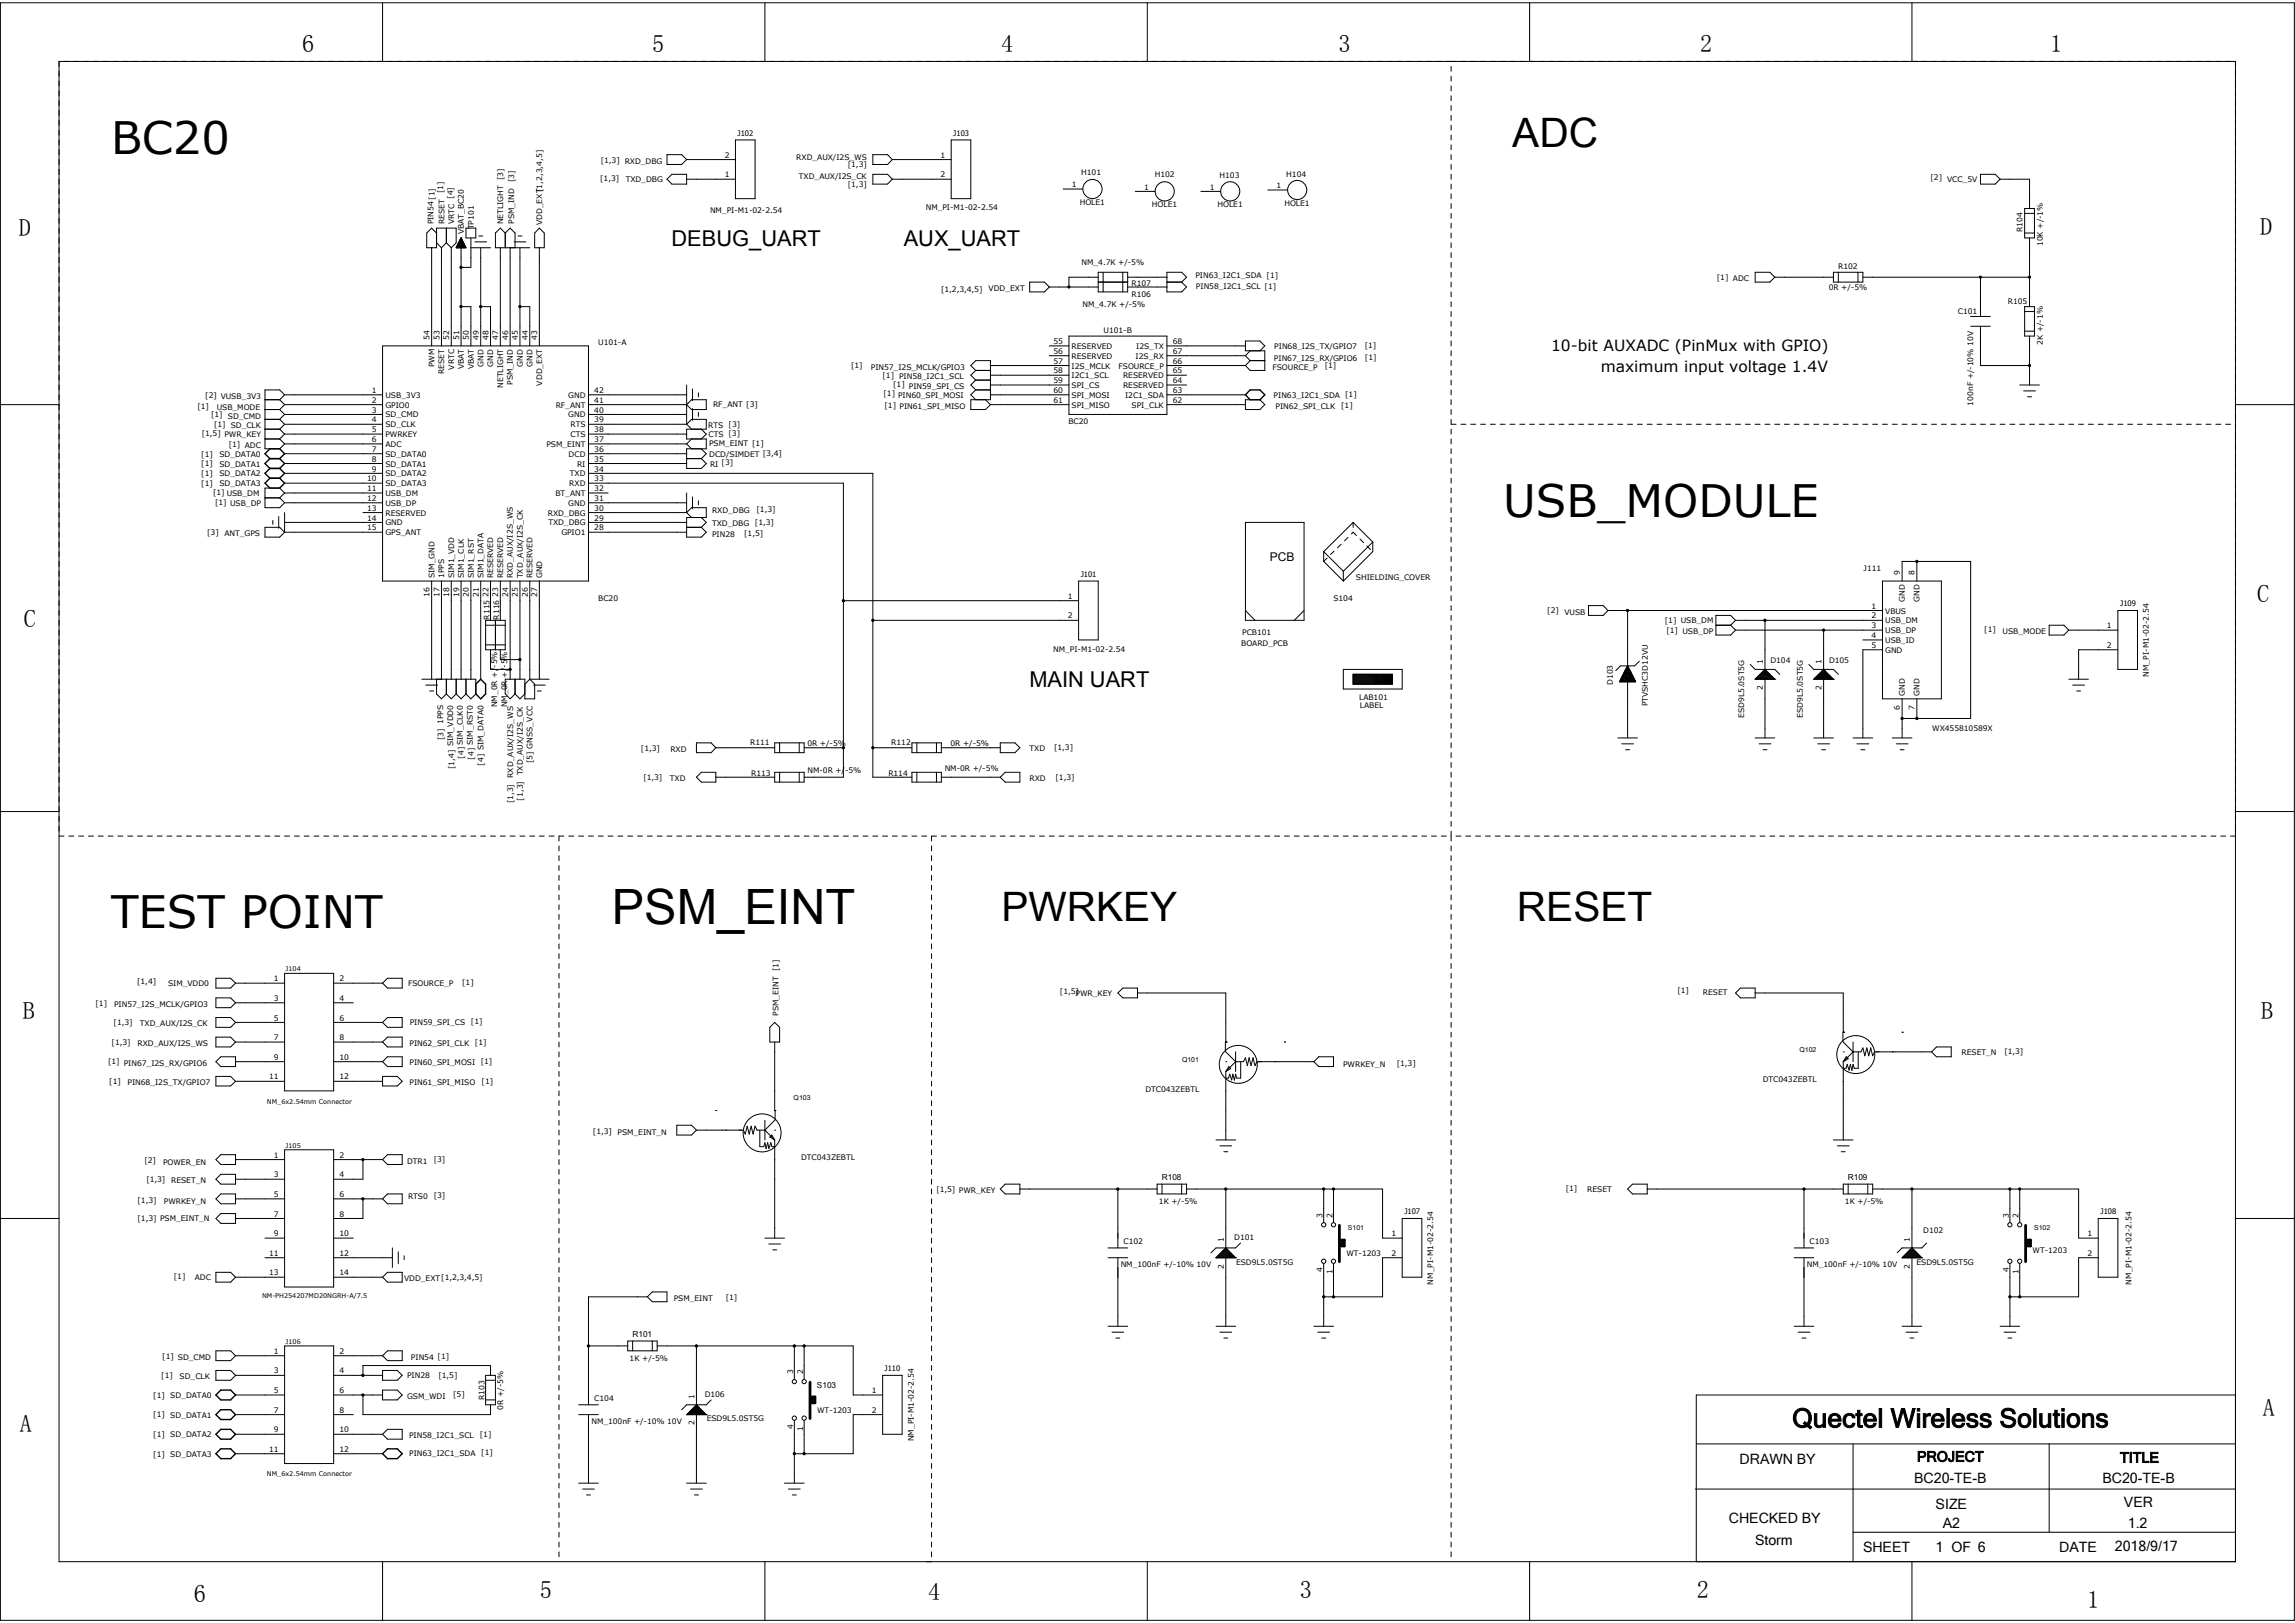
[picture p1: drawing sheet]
<svg xmlns="http://www.w3.org/2000/svg" width="297mm" height="210mm" viewBox="0 0 297 210" stroke-linecap="round" stroke-linejoin="round" font-family="sans-serif">
<defs><g id="words">
<text font-size="6.3" x="79.2" y="119.6">PSM_EINT</text>
<g font-size="5.8">
<text x="14.4" y="19.9">BC20</text>
<text x="194.5" y="66.8">USB_MODULE</text>
<text x="14.4" y="120.1">TEST POINT</text>
</g>
<g font-size="5.3">
<text x="195.7" y="19">ADC</text>
<text x="129.6" y="119.2">PWRKEY</text>
<text x="196.3" y="119.1">RESET</text>
</g>
<text font-size="3.4" x="231.9" y="184.7">Quectel Wireless Solutions</text>
<g font-size="3.2">
<text x="39.1" y="6.7">6</text>
<text x="84.4" y="6.7">5</text>
<text x="129.6" y="6.7">4</text>
<text x="173.2" y="6.7">3</text>
<text x="220" y="6.7">2</text>
<text x="265.3" y="6.7">1</text>
<text x="2.4" y="30.5">D</text>
<text x="292.5" y="30.4">D</text>
<text x="292.1" y="77.9">C</text>
<text x="3.1" y="81.2">C</text>
<text x="2.9" y="131.9">B</text>
<text x="292.6" y="131.9">B</text>
<text x="2.6" y="185.3">A</text>
<text x="292.9" y="183.2">A</text>
<text x="25.1" y="207.3">6</text>
<text x="69.9" y="206.8">5</text>
<text x="120.1" y="207.1">4</text>
<text x="168.2" y="206.8">3</text>
<text x="219.6" y="206.8">2</text>
<text x="270.1" y="208.1">1</text>
</g>
<g font-size="2.8">
<text x="86.9" y="31.8">DEBUG_UART</text>
<text x="117" y="31.8">AUX_UART</text>
<text x="133.2" y="88.9">MAIN UART</text>
</g>
<g font-size="2">
<text x="200.7" y="45.4">10-bit AUXADC (PinMux with GPIO)</text>
<text x="207.1" y="48.1">maximum input voltage 1.4V</text>
</g>
<g font-size="1.8">
<text x="225.1" y="189.4">DRAWN BY</text>
<text x="247.7" y="191.9">BC20-TE-B</text>
<text x="248.1" y="189.1">PROJECT</text>
<text x="272.1" y="191.9">BC20-TE-B</text>
<text x="274.4" y="189.2">TITLE</text>
<text x="223.7" y="197.1">CHECKED BY</text>
<text x="250.5" y="195.2">SIZE</text>
<text x="251.4" y="197.7">A2</text>
<text x="274.9" y="195">VER</text>
<text x="275.4" y="197.7">1.2</text>
<text x="227.1" y="199.9">Storm</text>
<text x="241.1" y="200.8">SHEET</text>
<text x="250.5" y="200.8">1 OF 6</text>
<text x="266.5" y="200.8">DATE</text>
<text x="273.7" y="200.7">2018/9/17</text>
</g>
<text font-size="1.6" x="164.3" y="72.6">PCB</text>
<g font-size="1.1">
<text x="150.3" y="152.7">R108</text>
<text x="239.1" y="152.7">R109</text>
<text x="81.9" y="173">R101</text>
<text x="105.7" y="179.6">S103</text>
</g>
<g font-size="1">
<text x="95.4" y="17.6">J102</text>
<text x="123.4" y="17.6">J103</text>
<text x="66.5" y="23.6" transform="rotate(-90 66.5 23.6)">[3]</text>
<text x="77.7" y="23.4">[1,3]</text>
<text x="77.7" y="21">[1,3] RXD_DBG</text>
<text x="81" y="23.6">TXD_DBG</text>
<text x="93.8" y="23">1</text>
<text x="93.8" y="20.4">2</text>
<text x="103" y="20.7">RXD_AUX/I2S_WS</text>
<text x="103.4" y="23.2">TXD_AUX/I2S_CK</text>
<text x="109.7" y="21.7">[1,3]</text>
<text x="121.7" y="20.4">1</text>
<text x="121.7" y="23">2</text>
<text x="139.9" y="22.7">H101</text>
<text x="149.5" y="23">H102</text>
<text x="157.8" y="23.1">H103</text>
<text x="166.5" y="22.9">H104</text>
<text x="249.8" y="23.3">[2]</text>
<text x="252" y="23.6">VCC_5V</text>
<text x="56.1" y="29" transform="rotate(-90 56.1 29)">PIN54 [1]</text>
<text x="57.4" y="25" transform="rotate(-90 57.4 25)">[1]</text>
<text x="57.5" y="29" transform="rotate(-90 57.5 29)">RESET</text>
<text x="58.8" y="29" transform="rotate(-90 58.8 29)">VRTC [4]</text>
<text x="61.3" y="29.7" transform="rotate(-90 61.3 29.7)">TP101</text>
<text x="65.1" y="29" transform="rotate(-90 65.1 29)">NETLIGHT [3]</text>
<text x="66.5" y="29" transform="rotate(-90 66.5 29)">PSM_IND</text>
<text x="70.2" y="29.2" transform="rotate(-90 70.2 29.2)">VDD_EXT[1,2,3,4,5]</text>
<text x="91.9" y="27.5">NM_PI-M1-02-2.54</text>
<text x="109.7" y="24.2">[1,3]</text>
<text x="119.8" y="27.2">NM_PI-M1-02-2.54</text>
<text x="138.7" y="24.2">1</text>
<text x="139.7" y="26.5">HOLE1</text>
<text x="148.1" y="24.5">1</text>
<text x="149.1" y="26.8">HOLE1</text>
<text x="156.6" y="24.5">1</text>
<text x="157.6" y="26.8">HOLE1</text>
<text x="165.2" y="24.4">1</text>
<text x="166.2" y="26.6">HOLE1</text>
<text x="60" y="30.3" transform="rotate(-90 60 30.3)">VBAT_BC20</text>
<text x="140" y="34.3">NM_4.7K +/-5%</text>
<text x="154.7" y="36">PIN63_I2C1_SDA [1]</text>
<text x="237.9" y="34.7">R102</text>
<text x="261.7" y="30.1" transform="rotate(-90 261.7 30.1)">R104</text>
<text x="264.4" y="31.9" transform="rotate(-90 264.4 31.9)">10K +/-1%</text>
<text x="121.8" y="37.8">[1,2,3,4,5]</text>
<text x="127.9" y="37.6">VDD_EXT</text>
<text x="140.1" y="39.7">NM_4.7K +/-5%</text>
<text x="146.4" y="38.4">R106</text>
<text x="146.4" y="37">R107</text>
<text x="154.8" y="37.4">PIN58_I2C1_SCL [1]</text>
<text x="222.2" y="36.2">[1] ADC</text>
<text x="236.7" y="37.5">0R +/-5%</text>
<text x="253.4" y="40.6">C101</text>
<text x="259.8" y="39.3">R105</text>
<text x="55.6" y="44" transform="rotate(-90 55.6 44)">54</text>
<text x="56.2" y="47.6" transform="rotate(-90 56.2 47.6)">PWM</text>
<text x="56.9" y="44" transform="rotate(-90 56.9 44)">53</text>
<text x="58.1" y="44" transform="rotate(-90 58.1 44)">52</text>
<text x="58.8" y="47.8" transform="rotate(-90 58.8 47.8)">VRTC</text>
<text x="59.4" y="44" transform="rotate(-90 59.4 44)">51</text>
<text x="60" y="47.8" transform="rotate(-90 60 47.8)">VBAT</text>
<text x="60.7" y="44" transform="rotate(-90 60.7 44)">50</text>
<text x="61.3" y="47.8" transform="rotate(-90 61.3 47.8)">VBAT</text>
<text x="61.9" y="44" transform="rotate(-90 61.9 44)">49</text>
<text x="62.6" y="47.4" transform="rotate(-90 62.6 47.4)">GND</text>
<text x="63.2" y="44" transform="rotate(-90 63.2 44)">48</text>
<text x="63.8" y="47.4" transform="rotate(-90 63.8 47.4)">GND</text>
<text x="64.5" y="44" transform="rotate(-90 64.5 44)">47</text>
<text x="65.8" y="44" transform="rotate(-90 65.8 44)">46</text>
<text x="67" y="44" transform="rotate(-90 67 44)">45</text>
<text x="67.7" y="47.4" transform="rotate(-90 67.7 47.4)">GND</text>
<text x="68.3" y="44" transform="rotate(-90 68.3 44)">44</text>
<text x="68.9" y="47.4" transform="rotate(-90 68.9 47.4)">GND</text>
<text x="69.5" y="44" transform="rotate(-90 69.5 44)">43</text>
<text x="77.4" y="44.7">U101-A</text>
<text x="110.1" y="47.7">[1]</text>
<text x="112.7" y="47.8">PIN57_I2S_MCLK/GPIO3</text>
<text x="136.3" y="44.5">55</text>
<text x="136.3" y="45.8">56</text>
<text x="136.3" y="47.1">57</text>
<text x="138.7" y="45.1">RESERVED</text>
<text x="138.7" y="46.4">RESERVED</text>
<text x="138.7" y="47.7">I2S_MCLK</text>
<text x="142.8" y="43.1">U101-B</text>
<text x="144.8" y="47.7">FSOURCE_P</text>
<text x="147" y="46.4">I2S_RX</text>
<text x="147" y="45.1">I2S_TX</text>
<text x="151.8" y="47.1">66</text>
<text x="151.8" y="45.8">67</text>
<text x="151.8" y="44.5">68</text>
<text x="164.7" y="47.8">FSOURCE_P</text>
<text x="164.9" y="46.7">PIN67_I2S_RX/GPIO6</text>
<text x="164.9" y="45.2">PIN68_I2S_TX/GPIO7</text>
<text x="171.4" y="47.7">[1]</text>
<text x="176.6" y="45">[1]</text>
<text x="176.6" y="46.5">[1]</text>
<text x="264.4" y="44.6" transform="rotate(-90 264.4 44.6)">2K +/-1%</text>
<text x="25.5" y="52.9">[1]</text>
<text x="26.6" y="51.5">[2] VUSB_3V3</text>
<text x="28.1" y="53">USB_MODE</text>
<text x="48.1" y="50.9">1</text>
<text x="48.1" y="52.1">2</text>
<text x="48.1" y="53.4">3</text>
<text x="49.9" y="51.5">USB_3V3</text>
<text x="49.9" y="52.7">GPIO0</text>
<text x="57.5" y="48.4" transform="rotate(-90 57.5 48.4)">RESET</text>
<text x="65.1" y="50.2" transform="rotate(-90 65.1 50.2)">NETLIGHT</text>
<text x="66.4" y="49.8" transform="rotate(-90 66.4 49.8)">PSM_IND</text>
<text x="70.2" y="49.9" transform="rotate(-90 70.2 49.9)">VDD_EXT</text>
<text x="71.9" y="52.7">RF_ANT</text>
<text x="73.5" y="51.5">GND</text>
<text x="76.9" y="53.4">40</text>
<text x="76.9" y="52.1">41</text>
<text x="76.9" y="50.9">42</text>
<text x="92.3" y="52.6">RF_ANT [3]</text>
<text x="114.2" y="48.9">[1] PIN58_I2C1_SCL</text>
<text x="114.3" y="51.2">[1]</text>
<text x="114.5" y="52.7">[1] PIN61_SPI_MISO</text>
<text x="115.6" y="50.1">[1]</text>
<text x="116.2" y="51.5">PIN60_SPI_MOSI</text>
<text x="117.6" y="50.3">PIN59_SPI_CS</text>
<text x="136.3" y="48.3">58</text>
<text x="136.3" y="49.6">59</text>
<text x="136.3" y="50.9">60</text>
<text x="136.3" y="52.1">61</text>
<text x="138.7" y="48.9">I2C1_SCL</text>
<text x="138.7" y="50.2">SPI_CS</text>
<text x="138.7" y="51.5">SPI_MOSI</text>
<text x="138.7" y="52.7">SPI_MISO</text>
<text x="145.3" y="50.2">RESERVED</text>
<text x="145.3" y="48.9">RESERVED</text>
<text x="145.6" y="51.5">I2C1_SDA</text>
<text x="146.4" y="52.7">SPI_CLK</text>
<text x="151.8" y="52.1">62</text>
<text x="151.8" y="50.9">63</text>
<text x="151.8" y="49.6">64</text>
<text x="151.8" y="48.3">65</text>
<text x="164.8" y="51.5">PIN63_I2C1_SDA [1]</text>
<text x="165.1" y="52.9">PIN62_SPI_CLK</text>
<text x="173.6" y="52.7">[1]</text>
<text x="255.4" y="52.5" transform="rotate(-90 255.4 52.5)">100nF +/-10% 10V</text>
<text x="26" y="59.1">[1]</text>
<text x="26.1" y="56.4">[1,5] PWR_KEY</text>
<text x="27.3" y="54">[1] SD_CMD</text>
<text x="27.7" y="55.3">[1] SD_CLK</text>
<text x="28.4" y="59.1">SD_DATA0</text>
<text x="29.6" y="57.8">[1] ADC</text>
<text x="48.1" y="54.7">4</text>
<text x="48.1" y="55.9">5</text>
<text x="48.1" y="57.2">6</text>
<text x="48.1" y="58.5">7</text>
<text x="48.1" y="59.7">8</text>
<text x="49.9" y="54">SD_CMD</text>
<text x="49.9" y="55.3">SD_CLK</text>
<text x="49.9" y="56.6">PWRKEY</text>
<text x="49.9" y="57.8">ADC</text>
<text x="49.9" y="59.1">SD_DATA0</text>
<text x="70.7" y="57.8">PSM_EINT</text>
<text x="73.5" y="54">GND</text>
<text x="73.6" y="59.1">DCD</text>
<text x="73.8" y="56.6">CTS</text>
<text x="73.8" y="55.3">RTS</text>
<text x="76.9" y="59.7">35</text>
<text x="76.9" y="58.5">36</text>
<text x="76.9" y="57.2">37</text>
<text x="76.9" y="55.9">38</text>
<text x="76.9" y="54.7">39</text>
<text x="91.6" y="55.4">RTS</text>
<text x="91.7" y="56.6">CTS [3]</text>
<text x="91.8" y="57.7">PSM_EINT [1]</text>
<text x="91.8" y="59.1">DCD/SIMDET [3,4]</text>
<text x="94.3" y="55.3">[3]</text>
<text x="138.3" y="54.9">BC20</text>
<text x="26" y="60.4">[1]</text>
<text x="26" y="61.6">[1]</text>
<text x="26" y="62.9">[1]</text>
<text x="27.6" y="64">[1] USB_DM</text>
<text x="27.8" y="65.3">[1] USB_DP</text>
<text x="28.4" y="60.4">SD_DATA1</text>
<text x="28.4" y="61.6">SD_DATA2</text>
<text x="28.4" y="62.9">SD_DATA3</text>
<text x="47.5" y="62.3">10</text>
<text x="47.5" y="63.6">11</text>
<text x="47.5" y="64.8">12</text>
<text x="48.1" y="61">9</text>
<text x="49.9" y="60.4">SD_DATA1</text>
<text x="49.9" y="61.6">SD_DATA2</text>
<text x="49.9" y="62.9">SD_DATA3</text>
<text x="49.9" y="64.2">USB_DM</text>
<text x="49.9" y="65.4">USB_DP</text>
<text x="71.9" y="64.2">BT_ANT</text>
<text x="73.5" y="65.4">GND</text>
<text x="73.7" y="62.9">RXD</text>
<text x="73.7" y="61.6">TXD</text>
<text x="74.7" y="60.4">RI</text>
<text x="76.9" y="64.8">31</text>
<text x="76.9" y="63.6">32</text>
<text x="76.9" y="62.3">33</text>
<text x="76.9" y="61">34</text>
<text x="91.9" y="60.4">RI [3]</text>
<text x="26.8" y="69.2">[3]</text>
<text x="29" y="69.4">ANT_GPS</text>
<text x="47.5" y="66.1">13</text>
<text x="47.5" y="67.4">14</text>
<text x="47.5" y="68.6">15</text>
<text x="49.9" y="66.7">RESERVED</text>
<text x="49.9" y="68">GND</text>
<text x="49.9" y="69.3">GPS_ANT</text>
<text x="70.9" y="66.7">RXD_DBG</text>
<text x="71" y="68">TXD_DBG</text>
<text x="72.6" y="69.3">GPIO1</text>
<text x="76.9" y="68.6">28</text>
<text x="76.9" y="67.4">29</text>
<text x="76.9" y="66.1">30</text>
<text x="92.1" y="68.1">TXD_DBG</text>
<text x="92.1" y="66.3">RXD_DBG</text>
<text x="92.1" y="69.5">PIN28</text>
<text x="96.3" y="69.4">[1,5]</text>
<text x="97.7" y="68">[1,3]</text>
<text x="97.9" y="66.2">[1,3]</text>
<text x="55.6" y="77.2" transform="rotate(-90 55.6 77.2)">16</text>
<text x="56.2" y="74.8" transform="rotate(-90 56.2 74.8)">SIM_GND</text>
<text x="56.9" y="77.2" transform="rotate(-90 56.9 77.2)">17</text>
<text x="57.5" y="74.8" transform="rotate(-90 57.5 74.8)">1PPS</text>
<text x="58.1" y="77.2" transform="rotate(-90 58.1 77.2)">18</text>
<text x="58.8" y="74.8" transform="rotate(-90 58.8 74.8)">SIM1_VDD</text>
<text x="59.4" y="77.2" transform="rotate(-90 59.4 77.2)">19</text>
<text x="60" y="74.8" transform="rotate(-90 60 74.8)">SIM1_CLK</text>
<text x="60.7" y="77.2" transform="rotate(-90 60.7 77.2)">20</text>
<text x="61.3" y="74.8" transform="rotate(-90 61.3 74.8)">SIM1_RST</text>
<text x="61.9" y="77.2" transform="rotate(-90 61.9 77.2)">21</text>
<text x="62.6" y="74.8" transform="rotate(-90 62.6 74.8)">SIM1_DATA</text>
<text x="63.2" y="77.2" transform="rotate(-90 63.2 77.2)">22</text>
<text x="63.8" y="74.8" transform="rotate(-90 63.8 74.8)">RESERVED</text>
<text x="64.5" y="77.2" transform="rotate(-90 64.5 77.2)">23</text>
<text x="65.1" y="74.8" transform="rotate(-90 65.1 74.8)">RESERVED</text>
<text x="65.8" y="77.2" transform="rotate(-90 65.8 77.2)">24</text>
<text x="66.4" y="74.8" transform="rotate(-90 66.4 74.8)">RXD_AUX/I2S_WS</text>
<text x="67" y="77.2" transform="rotate(-90 67 77.2)">25</text>
<text x="67.7" y="74.8" transform="rotate(-90 67.7 74.8)">TXD_AUX/I2S_CK</text>
<text x="68.3" y="77.2" transform="rotate(-90 68.3 77.2)">26</text>
<text x="68.9" y="74.8" transform="rotate(-90 68.9 74.8)">RESERVED</text>
<text x="69.5" y="77.2" transform="rotate(-90 69.5 77.2)">27</text>
<text x="70.2" y="74.8" transform="rotate(-90 70.2 74.8)">GND</text>
<text x="77.4" y="77.7">BC20</text>
<text x="138.2" y="77.5">1</text>
<text x="139.9" y="74.7">J101</text>
<text x="172.6" y="77.7">S104</text>
<text x="175.5" y="75.1">SHIELDING_COVER</text>
<text x="241.2" y="73.9">J111</text>
<text x="245.9" y="74.4" transform="rotate(-90 245.9 74.4)">9</text>
<text x="246.5" y="77.8" transform="rotate(-90 246.5 77.8)">GND</text>
<text x="247.8" y="74.4" transform="rotate(-90 247.8 74.4)">8</text>
<text x="248.4" y="77.8" transform="rotate(-90 248.4 77.8)">GND</text>
<text x="63.3" y="80.2" transform="rotate(-90 63.3 80.2)">R115</text>
<text x="64.6" y="80.2" transform="rotate(-90 64.6 80.2)">R116</text>
<text x="138.2" y="80">2</text>
<text x="160.6" y="83.6">BOARD_PCB</text>
<text x="160.8" y="82.2">PCB101</text>
<text x="200.2" y="79.4">[2]</text>
<text x="202.5" y="79.5">VUSB</text>
<text x="215.5" y="80.6">[1] USB_DM</text>
<text x="215.7" y="82">[1] USB_DP</text>
<text x="242.2" y="82.6">4</text>
<text x="242.2" y="81.3">3</text>
<text x="242.2" y="80">2</text>
<text x="242.2" y="78.8">1</text>
<text x="242.2" y="83.8">5</text>
<text x="244" y="83.2">USB_ID</text>
<text x="244" y="81.9">USB_DP</text>
<text x="244" y="80.7">USB_DM</text>
<text x="244" y="79.4">VBUS</text>
<text x="256.8" y="81.8">[1]</text>
<text x="259.2" y="82.1">USB_MODE</text>
<text x="272.7" y="81.3">1</text>
<text x="272.7" y="83.8">2</text>
<text x="274.4" y="78.5">J109</text>
<text x="136.3" y="84.3">NM_PI-M1-02-2.54</text>
<text x="208.7" y="88.6" transform="rotate(-90 208.7 88.6)">D103</text>
<text x="228.1" y="89.3" transform="rotate(-90 228.1 89.3)">2</text>
<text x="228.1" y="85.9" transform="rotate(-90 228.1 85.9)">1</text>
<text x="229.1" y="85.7">D104</text>
<text x="235.7" y="89.3" transform="rotate(-90 235.7 89.3)">2</text>
<text x="235.7" y="85.9" transform="rotate(-90 235.7 85.9)">1</text>
<text x="236.7" y="85.7">D105</text>
<text x="244" y="84.5">GND</text>
<text x="278.1" y="87.6" transform="rotate(-90 278.1 87.6)">NM_PI-M1-02-2.54</text>
<text x="57.4" y="95.8" transform="rotate(-90 57.4 95.8)">[3] 1PPS</text>
<text x="64.3" y="91.5" transform="rotate(-90 64.3 91.5)">NM_0R +/-5%</text>
<text x="65.6" y="91.5" transform="rotate(-90 65.6 91.5)">NM_0R +/-5%</text>
<text x="175.9" y="90.6">LAB101</text>
<text x="176" y="91.6">LABEL</text>
<text x="213.3" y="91.4" transform="rotate(-90 213.3 91.4)">PTVSHC3D12VU</text>
<text x="225.7" y="92.9" transform="rotate(-90 225.7 92.9)">ESD9L5.0ST5G</text>
<text x="233.3" y="92.9" transform="rotate(-90 233.3 92.9)">ESD9L5.0ST5G</text>
<text x="245.9" y="91.8" transform="rotate(-90 245.9 91.8)">6</text>
<text x="246.5" y="90.1" transform="rotate(-90 246.5 90.1)">GND</text>
<text x="247.8" y="91.8" transform="rotate(-90 247.8 91.8)">7</text>
<text x="248.4" y="90.1" transform="rotate(-90 248.4 90.1)">GND</text>
<text x="250.1" y="94.6">WX455810589X</text>
<text x="58.8" y="99.5" transform="rotate(-90 58.8 99.5)">[1,4] SIM_VDD0</text>
<text x="60" y="98.2" transform="rotate(-90 60 98.2)">[4] SIM_CLK0</text>
<text x="61.3" y="98.3" transform="rotate(-90 61.3 98.3)">[4] SIM_RST0</text>
<text x="62.6" y="99.1" transform="rotate(-90 62.6 99.1)">[4] SIM_DATA0</text>
<text x="66.4" y="100.6" transform="rotate(-90 66.4 100.6)">RXD_AUX/I2S_WS</text>
<text x="67.7" y="100.3" transform="rotate(-90 67.7 100.3)">TXD_AUX/I2S_CK</text>
<text x="68.9" y="98.8" transform="rotate(-90 68.9 98.8)">[5] GNSS_VCC</text>
<text x="83" y="97.1">[1,3]</text>
<text x="83.3" y="100.9">[1,3]</text>
<text x="86.7" y="101.1">TXD</text>
<text x="86.8" y="97.3">RXD</text>
<text x="97.1" y="96.4">R111</text>
<text x="97.2" y="100.4">R113</text>
<text x="104.5" y="96.5">0R +/-5%</text>
<text x="104.5" y="100">NM-0R +/-5%</text>
<text x="115" y="100.4">R114</text>
<text x="115.3" y="96.4">R112</text>
<text x="122.3" y="99.8">NM-0R +/-5%</text>
<text x="123" y="96.5">0R +/-5%</text>
<text x="133.2" y="101.1">RXD</text>
<text x="133.2" y="97.1">TXD</text>
<text x="136.4" y="97">[1,3]</text>
<text x="136.6" y="100.9">[1,3]</text>
<text x="66.4" y="104" transform="rotate(-90 66.4 104)">[1,3]</text>
<text x="67.7" y="103.6" transform="rotate(-90 67.7 103.6)">[1,3]</text>
<text x="12.4" y="130.1">[1]</text>
<text x="14.8" y="130.3">PIN57_I2S_MCLK/GPIO3</text>
<text x="17.7" y="127.3">[1,4]</text>
<text x="21.7" y="127.6">SIM_VDD0</text>
<text x="35.4" y="129.5">3</text>
<text x="35.4" y="127">1</text>
<text x="43.9" y="129.5">4</text>
<text x="43.9" y="127">2</text>
<text x="52.8" y="127.6">FSOURCE_P</text>
<text x="59.8" y="127.5">[1]</text>
<text x="100.8" y="131.4" transform="rotate(-90 100.8 131.4)">PSM_EINT [1]</text>
<text x="137.2" y="128.6">[1,5]</text>
<text x="139.2" y="128.9">PWR_KEY</text>
<text x="217.1" y="128.5">[1]</text>
<text x="220.4" y="128.7">RESET</text>
<text x="14" y="137.6">[1]</text>
<text x="14.4" y="135.2">[1,3]</text>
<text x="14.7" y="132.7">[1,3]</text>
<text x="16" y="137.9">PIN67_I2S_RX/GPIO6</text>
<text x="17.8" y="135.3">RXD_AUX/I2S_WS</text>
<text x="18.1" y="132.8">TXD_AUX/I2S_CK</text>
<text x="35.4" y="137.1">9</text>
<text x="35.4" y="134.6">7</text>
<text x="35.4" y="132">5</text>
<text x="43.9" y="137.1">10</text>
<text x="43.9" y="134.6">8</text>
<text x="43.9" y="132">6</text>
<text x="53" y="137.8">PIN60_SPI_MOSI</text>
<text x="53" y="135.3">PIN62_SPI_CLK</text>
<text x="53" y="132.7">PIN59_SPI_CS</text>
<text x="61" y="132.5">[1]</text>
<text x="61.5" y="135.2">[1]</text>
<text x="62.2" y="137.6">[1]</text>
<text x="180.8" y="137.9">[1,3]</text>
<text x="253.9" y="136.5">RESET_N</text>
<text x="259.4" y="136.3">[1,3]</text>
<text x="14.1" y="140.3">[1]</text>
<text x="16.5" y="140.4">PIN68_I2S_TX/GPIO7</text>
<text x="34.8" y="139.7">11</text>
<text x="43.9" y="139.7">12</text>
<text x="53" y="140.4">PIN61_SPI_MISO</text>
<text x="62.3" y="140.3">[1]</text>
<text x="148.2" y="141.2">DTC043ZEBTL</text>
<text x="173.8" y="138">PWRKEY_N</text>
<text x="228.1" y="140">DTC043ZEBTL</text>
<text x="35.4" y="149.8">1</text>
<text x="43.9" y="149.8">2</text>
<text x="76.7" y="146.7">[1,3]</text>
<text x="79.9" y="146.9">PSM_EINT_N</text>
<text x="17.8" y="155.6">[1,3]</text>
<text x="18.7" y="150.5">[2]</text>
<text x="18.9" y="152.9">[1,3]</text>
<text x="21.1" y="150.7">POWER_EN</text>
<text x="21.2" y="155.8">PWRKEY_N</text>
<text x="22.1" y="153.1">RESET_N</text>
<text x="35.4" y="154.9">5</text>
<text x="35.4" y="152.3">3</text>
<text x="43.9" y="154.9">6</text>
<text x="43.9" y="152.3">4</text>
<text x="52.7" y="150.6">DTR1</text>
<text x="52.8" y="155.1">RTS0</text>
<text x="56.1" y="150.4">[3]</text>
<text x="56.1" y="155">[3]</text>
<text x="103.7" y="150.1">DTC043ZEBTL</text>
<text x="121.2" y="154.2">[1,5] PWR_KEY</text>
<text x="150" y="155.8">1K +/-5%</text>
<text x="202.6" y="154.1">[1]</text>
<text x="205.4" y="154.2">RESET</text>
<text x="238.8" y="155.8">1K +/-5%</text>
<text x="17.8" y="158">[1,3] PSM_EINT_N</text>
<text x="35.4" y="160">9</text>
<text x="35.4" y="157.4">7</text>
<text x="43.9" y="160">10</text>
<text x="43.9" y="157.4">8</text>
<text x="145.4" y="161">C102</text>
<text x="158.4" y="160.7" transform="rotate(-90 158.4 160.7)">1</text>
<text x="159.7" y="160.5">D101</text>
<text x="171.2" y="157.5" transform="rotate(-90 171.2 157.5)">3</text>
<text x="172.4" y="157.5" transform="rotate(-90 172.4 157.5)">2</text>
<text x="180.1" y="160">1</text>
<text x="181.7" y="157.1">J107</text>
<text x="234.2" y="161">C103</text>
<text x="247.1" y="160.7" transform="rotate(-90 247.1 160.7)">1</text>
<text x="248.9" y="159.6">D102</text>
<text x="259.9" y="157.5" transform="rotate(-90 259.9 157.5)">3</text>
<text x="261.2" y="157.5" transform="rotate(-90 261.2 157.5)">2</text>
<text x="270.1" y="160">1</text>
<text x="271.8" y="157.1">J108</text>
<text x="22.5" y="165.5">[1]</text>
<text x="25.2" y="165.6">ADC</text>
<text x="34.8" y="165">13</text>
<text x="34.8" y="162.5">11</text>
<text x="43.9" y="165">14</text>
<text x="43.9" y="162.5">12</text>
<text x="52.3" y="165.8">VDD_EXT[1,2,3,4,5]</text>
<text x="145" y="164">NM_100nF +/-10% 10V</text>
<text x="158.4" y="164.1" transform="rotate(-90 158.4 164.1)">2</text>
<text x="160" y="163.6">ESD9L5.0ST5G</text>
<text x="171.2" y="164.6" transform="rotate(-90 171.2 164.6)">4</text>
<text x="172.4" y="164.9" transform="rotate(-90 172.4 164.9)">1</text>
<text x="174.3" y="162.5">WT-1203</text>
<text x="180.1" y="162.5">2</text>
<text x="185.5" y="166.2" transform="rotate(-90 185.5 166.2)">NM_PI-M1-02-2.54</text>
<text x="233.8" y="164">NM_100nF +/-10% 10V</text>
<text x="247.1" y="164.1" transform="rotate(-90 247.1 164.1)">2</text>
<text x="248" y="163.7">ESD9L5.0ST5G</text>
<text x="259.9" y="164.6" transform="rotate(-90 259.9 164.6)">4</text>
<text x="261.2" y="164.9" transform="rotate(-90 261.2 164.9)">1</text>
<text x="263" y="162.1">WT-1203</text>
<text x="270.1" y="162.5">2</text>
<text x="275.8" y="166.2" transform="rotate(-90 275.8 166.2)">NM_PI-M1-02-2.54</text>
<text x="87.2" y="168.3">PSM_EINT</text>
<text x="93.9" y="168.2">[1]</text>
<text x="20.9" y="178.3">[1]</text>
<text x="21" y="175.8">[1] SD_CMD</text>
<text x="23.2" y="178.5">SD_CLK</text>
<text x="35.4" y="177.7">3</text>
<text x="35.4" y="175.2">1</text>
<text x="43.9" y="177.7">4</text>
<text x="43.9" y="175.2">2</text>
<text x="52.7" y="178.3">PIN28</text>
<text x="53.2" y="175.9">PIN54 [1]</text>
<text x="56.7" y="178.3">[1,5]</text>
<text x="81.5" y="176.1">1K +/-5%</text>
<text x="102.7" y="177.8" transform="rotate(-90 102.7 177.8)">3</text>
<text x="103.9" y="177.8" transform="rotate(-90 103.9 177.8)">2</text>
<text x="114.5" y="177.4">J110</text>
<text x="19.8" y="180.9">[1]</text>
<text x="19.8" y="183.4">[1]</text>
<text x="19.8" y="185.9">[1]</text>
<text x="22" y="180.9">SD_DATA0</text>
<text x="22" y="183.4">SD_DATA1</text>
<text x="22" y="186">SD_DATA2</text>
<text x="35.4" y="185.3">9</text>
<text x="35.4" y="182.8">7</text>
<text x="35.4" y="180.2">5</text>
<text x="43.9" y="185.3">10</text>
<text x="43.9" y="182.8">8</text>
<text x="43.9" y="180.2">6</text>
<text x="52.7" y="181">GSM_WDI</text>
<text x="58.6" y="180.7">[5]</text>
<text x="62.1" y="185.9">[1]</text>
<text x="62.7" y="181.1" transform="rotate(-90 62.7 181.1)">R103</text>
<text x="65.1" y="182.4" transform="rotate(-90 65.1 182.4)">0R +/-5%</text>
<text x="76.5" y="184.3">NM_100nF +/-10% 10V</text>
<text x="76.9" y="181.3">C104</text>
<text x="89.9" y="184.4" transform="rotate(-90 89.9 184.4)">2</text>
<text x="89.9" y="181" transform="rotate(-90 89.9 181)">1</text>
<text x="91.2" y="180.8">D106</text>
<text x="91.5" y="183.9">ESD9L5.0ST5G</text>
<text x="102.7" y="184.9" transform="rotate(-90 102.7 184.9)">4</text>
<text x="103.9" y="185.2" transform="rotate(-90 103.9 185.2)">1</text>
<text x="105.8" y="182.8">WT-1203</text>
<text x="112.8" y="180.2">1</text>
<text x="112.8" y="182.8">2</text>
<text x="19.8" y="188.5">[1]</text>
<text x="22" y="188.5">SD_DATA3</text>
<text x="34.8" y="187.8">11</text>
<text x="43.9" y="187.8">12</text>
<text x="52.9" y="186.1">PIN58_I2C1_SCL</text>
<text x="53" y="188.3">PIN63_I2C1_SDA</text>
<text x="62.3" y="188.2">[1]</text>
<text x="118.3" y="186.5" transform="rotate(-90 118.3 186.5)">NM_PI-M1-02-2.54</text>
</g>
<g font-size=".9">
<text x="153" y="137.4">Q101</text>
<text x="232.9" y="136.1">Q102</text>
<text x="102.7" y="142.3">Q103</text>
<text x="174.4" y="159.2">S101</text>
<text x="263.2" y="159.2">S102</text>
</g>
<g font-size=".8">
<text x="37" y="125.7">J104</text>
<text x="34.5" y="142.8">NM_6x2.54mm Connector</text>
<text x="37" y="148.5">J105</text>
<text x="33.9" y="167.9">NM-PH254207MD20NGRH-A/7.5</text>
<text x="37" y="173.9">J106</text>
<text x="34.5" y="191">NM_6x2.54mm Connector</text>
</g>
</g></defs>
<g fill="none" stroke="#000" stroke-width=".13">
<path d="M.1 .4h296.8v209.3h-296.8zM7.6 7.9h281.7v194.2h-281.7zM49.5 .4v7.5M95.2 18.1h2.5v7.6h-2.5zM99 .4v7.5M123.1 18.1h2.5v7.6h-2.5zM148.5 .4v7.5M187.8 8.6v.6M187.8 9.9v.6M187.8 11.1v.7M187.8 12.4v.6M187.8 13.7v.6"/>
<path d="M187.8 14.9v.7M187.8 16.2v.6M187.8 17.5v.6M187.8 18.7v.7M198 .4v7.5M247.4 .4v7.5M55.9 32.1v12.7M56.5 30.2l-.6-.7-.7 .7v1.9h1.3v-2.6h2.5v1.9l-.6 .7M56.5 31.4l.6 .7M57.1 32.1v12.7M57.8 29.5v1.9M57.8 31.4l.6 .7"/>
<path d="M57.8 31.4l-.7 .7M58.4 32.1v12.7M59.1 32.1v-.1l1.2 .1M59.1 32h1.2M59.1 31.9h1.1v.2M59.1 31.9v.2M59.1 31.9h1.1M59.2 31.8h1v.3M59.2 31.8v.3M59.2 31.7h.9M59.2 31.7h.9v.4M59.2 31.7v.4"/>
<path d="M59.3 31.6h.8v.5M59.3 31.6v.5M59.3 31.5h.7M59.3 31.5h.7v.6M59.3 31.5v.6M59.3 31.4h.7M59.4 31.4h.6v.7M59.4 31.3h.5v.8M59.4 31.2v.9M59.4 31.2h.5M59.5 31.2h.4v.9M59.5 31.1v1"/>
<path d="M59.5 31.1h.3M59.5 31.1h.3v1M59.5 31v1.1M59.5 31h.3M59.6 31h.2v1.1M59.6 30.9v1.2M59.6 30.9h.1M59.6 30.9h.1v1.2M59.7 30.8h.1M59.7 39.7h1.2v5.1M59.7 30.8v14M59.7 30.8l.6 1.3h-1.3"/>
<path d="M59.7 30.8l-.7 1.3M59.7 30.8l-.1 1.3M59.9 31.3h-.5v.8M60.3 29.5h1.3v1.3h-1.3zM60.9 30.8v3.8h-1.2M60.9 32.1h2.6M61.4 31.3h1.6M62 30.5h.5M62.2 39.7h1.3v5.1M62.2 32.1v12.7M64.7 32.1v12.7M65.4 30.2l-.7-.7-.6 .7v1.9h4.5"/>
<path d="M65.4 30.2v1.9M65.4 30.2l.6-.7 .7 .7v1.9M66 32.1v12.7M66.5 31.3h1.6M67 30.5h.5M67.3 39.7h1.3v5.1M67.3 32.1v12.7M69.8 32.1v12.7M69.8 29.5l.6 .7v1.9h-1.2v-1.9zM86.3 23.2l.7-.6h1.9v1.2h-1.9zM86.3 20h1.9l.7 .6-.7 .7h-1.9zM88.9 23.2h6.3"/>
<path d="M88.9 20.6h6.3M113 22.6h1.9l.6 .6-.6 .6h-1.9zM113 20h1.9l.6 .6-.6 .7h-1.9zM115.5 23.2h7.6M115.5 20.6h7.6M133.3 36.5h1.9l.6 .6-.6 .7h-1.9zM135.8 37.1h6.3M137.6 24.5h2.5M142.1 35.2h3.8v2.6h-3.8zM142.1 36.5h3.8M142.1 35.9h-3.8v1.2M142.8 35.2v2.6"/>
<path d="M145.3 35.2v2.6M145.9 35.9h5.1M145.9 37.1h5.1M146.9 24.8h2.6M151 36.5h1.9M151 35.2h1.9l.7 .7-.7 .6 .7 .6-.7 .7h-1.9zM155.4 24.8h2.5M164.1 24.6h2.5M187.8 20v.6M187.8 21.3v.6M187.8 22.6v.6M187.8 23.8v.7"/>
<path d="M187.8 25.1v.6M187.8 26.3v.7M187.8 27.6v.6M187.8 28.9v.6M187.8 30.2v.6M187.8 31.4v.7M187.8 32.7v.6M187.8 34v.6M187.8 35.2v.7M187.8 36.5v.6M187.8 37.8v.6M187.8 39v.7"/>
<path d="M227.1 35.2h1.9l.7 .7-.7 .6h-1.9zM229.7 35.9h7.6M237.3 35.2h3.8v1.3h-3.8zM237.9 35.2v1.3M240.4 35.2v1.3M241.1 35.9h21.5M256.3 22.6h1.9l.6 .6-.6 .6h-1.9zM256.3 35.9v5M258.8 23.2h3.8v3.8M262 27h1.3v3.8h-1.3zM262 39.7h1.3v3.8h-1.3zM262 30.2h1.3"/>
<path d="M262 27.6h1.3M262.6 30.8v8.9M.1 52.4h7.5M34.3 56.8h1.9M34.3 55.5h1.9M34.3 53h1.9M34.3 51.7h1.9M34.3 54.3h1.9M36.2 55.5l.6 .7M36.2 56.8l.6 .6M36.2 51.7l.6 .7M36.2 53l.6 .6"/>
<path d="M36.2 54.3l.6 .6M36.8 52.4h12.7M36.8 54.9h12.7M36.8 51.1h12.7M36.8 53.6h12.7M36.8 56.2h12.7M36.8 57.4h12.7M36.8 58.7h12.7M36.8 60h12.7M36.8 56.2l-.6 .6M36.8 51.1l-.6-.6h-1.9v7.6h1.9l.6-.7M36.8 51.1l-.6 .6"/>
<path d="M36.8 52.4l-.6 .6M36.8 53.6l-.6 .7M36.8 54.9l-.6 .6M49.5 44.8h26.7v30.4h-26.7zM76.2 52.4h12.7M76.2 54.9h12.7M76.2 51.1h12.7M76.2 53.6h12.7M76.2 56.2h12.7M76.2 57.4h12.7M76.2 58.7h12.7M76.2 60h12.7"/>
<path d="M88.9 54.9l.6-.6h1.9v1.2h-2.5v1.3h2.5v1.3h-2.5v2.5h1.9l.6-.6-.6-.7M88.9 49.8v5.1M88.9 57.4l.6 .7M88.9 54.9l.6 .6M88.9 59.3h1.9M89.5 51.7h1.9v1.3h-1.9l-.6-.6zM89.5 56.8l-.6 .6M89.6 50.3v1.5M89.6 52.9v1.5M90.4 50.8v.5M90.4 53.4v.5M90.8 55.5l.6 .7-.6 .6"/>
<path d="M90.8 58.1l.6 .6-.6 .6M126.3 47.9l-.7-.6 .7-.6h1.9v5h-2.6v1.3h1.9l.7-.6M126.3 50.5h1.9M126.3 49.2l-.7 .6 .7 .7M126.3 50.5l-.7 .6 .7 .6M126.3 49.2h1.9M126.3 47.9h1.9M126.3 47.9l-.7 .6 .7 .7M127.5 51.7l.7 .7M128.2 52.4h10.1M128.2 51.1h10.1M128.2 47.3h10.1"/>
<path d="M128.2 48.5h10.1M128.2 49.8h10.1M135.8 44.8h2.5M135.8 46h2.5M138.3 43.5h12.7v10.1h-12.7zM151 52.4h10.2M151 44.8h10.2M151 51.1h10.2M151 46h10.2M151 47.3h10.2M151 48.5h2.6M151 49.8h2.6"/>
<path d="M161.2 51.7h1.8l.7 .7-.7 .6h-1.8zM161.2 46l.6 .7M161.8 46.7h1.9M161.8 45.4l-.6 .6M161.8 46.7l-.6 .6M163 45.4l.7-.6-.7-.7h-1.8v1.3h2.5v2.5h-1.9l-.6-.6M187.8 40.3v.6M187.8 41.6v.6M187.8 42.9v.6M187.8 44.1v.7M187.8 45.4v.6M187.8 46.7v.6"/>
<path d="M187.8 47.9v.6M187.8 49.2v.6M187.8 50.5v.6M187.8 51.7v.7M187.8 53v.6M187.8 54.3v.6h.6M187.8 55.5v.7M187.8 56.8v.6M187.8 58.1v.6M187.8 59.3v.7M189.1 54.9h.6M190.3 54.9h.7"/>
<path d="M191.6 54.9h.6M192.9 54.9h.6M194.1 54.9h.7M195.4 54.9h.6M196.7 54.9h.6M198 54.9h.6M199.2 54.9h.7M200.5 54.9h.6M201.8 54.9h.6M203 54.9h.7M204.3 54.9h.6M205.6 54.9h.6"/>
<path d="M206.8 54.9h.7M208.1 54.9h.6M209.4 54.9h.6M210.6 54.9h.7M211.9 54.9h.6M213.2 54.9h.6M214.4 54.9h.7M215.7 54.9h.6M217 54.9h.6M218.2 54.9h.7M219.5 54.9h.7M220.8 54.9h.6"/>
<path d="M222.1 54.9h.6M223.3 54.9h.7M224.6 54.9h.6M225.9 54.9h.6M227.1 54.9h.7M228.4 54.9h.6M229.7 54.9h.6M230.9 54.9h.7M232.2 54.9h.6M233.5 54.9h.6M234.7 54.9h.7M236 54.9h.6"/>
<path d="M237.3 54.9h.6M238.5 54.9h.7M239.8 54.9h.6M241.1 54.9h.6M242.3 54.9h.7M243.6 54.9h.7M244.9 54.9h.6M246.2 54.9h.6M247.4 54.9h.7M248.7 54.9h.6M250 54.9h.6M251.2 54.9h.7"/>
<path d="M252.5 54.9h.6M253.8 54.9h.6M255 54.9h.7M255 40.9h2.6M255 42.2h2.6M256.3 54.9h.6M256.3 42.2v5.1h6.3M257.6 54.9h.6M258.8 54.9h.7M260.1 54.9h.6M261.4 54.9h.6M261.4 49.8h2.5"/>
<path d="M261.9 50.6h1.5M262 42.9h1.3M262 40.3h1.3M262.4 51.3h.5M262.6 54.9h.7M262.6 43.5v6.3M263.9 54.9h.7M265.2 54.9h.6M266.5 54.9h.6M267.7 54.9h.7M269 54.9h.6M270.3 54.9h.6"/>
<path d="M271.5 54.9h.7M272.8 54.9h.6M274.1 54.9h.6M275.3 54.9h.7M276.6 54.9h.6M277.9 54.9h.6M279.1 54.9h.7M280.4 54.9h.6M281.7 54.9h.6M282.9 54.9h.7M284.2 54.9h.7M285.5 54.9h.6"/>
<path d="M286.8 54.9h.6M288 54.9h.7M289.3 52.4h7.6M34.3 68.2h1.9l.6 .7-.6 .6h-1.9zM34.3 64.4h1.9M35.3 67.3v.5M36.1 66.8v1.6M36.2 64.4l.6 .7M36.8 66.3v2.6M36.8 67.6h12.7M36.8 61.2h12.7M36.8 62.5h12.7"/>
<path d="M36.8 63.8h12.7M36.8 65.1h12.7M36.8 68.9h12.7M36.8 63.8l-.6-.6h-1.9v2.5h1.9l.6-.6M36.8 63.8l-.6 .6M47 66.3h2.5M55.9 75.2v12.7M57.1 75.2v12.7M58.4 75.2v12.7M59.7 75.2v12.7M60.9 75.2v12.7M62.2 75.2v12.7"/>
<path d="M63.5 75.2v5.1M64.7 75.2v5.1M66 75.2v12.7M67.3 75.2v12.7M68.6 75.2v12.7M69.8 75.2v12.7M76.2 67.6h12.7M76.2 61.2h36.8v39.4h5M76.2 62.5h32.9v38.1h-5M76.2 63.8h2.5M76.2 65.1h12.7M76.2 66.3h12.7"/>
<path d="M76.2 68.9h12.7M88.9 66.3l.6-.6h1.9v1.3h-2.5v2.5h1.9l.6-.6-.6-.7M88.9 63.8v2.5M88.9 68.2h1.9M88.9 66.3l.6 .7M89.6 64.3v1.5M90.4 64.8v.5M90.8 67l.6 .6-.6 .6M109.1 77.7h.1M109.1 77.7h30.5M139.6 75.2h2.5v7.6h-2.5zM161.2 67.6h7.6v12.7h-7.6z"/>
<path d="M161.2 79l1.2 1.3M168.8 79l-1.3 1.3M171.3 71.4v1.2M171.3 71.4l2.5 2.5M171.3 72.6l2.5 2.6M171.7 72.2l-.4 .4M172.6 71.3l-.4 .5M173.5 70.4l-.4 .5M173.8 73.9v1.3M174.4 69.5l-.4 .5M174.9 69.1l.2-.2 .4 .4M175.1 67.6v.6"/>
<path d="M175.1 67.6l-3.8 3.8M175.1 67.6l2.6 2.5M176 69.8l.5 .4M176.9 70.6l.5 .5M177.7 70.1v1.3l-3.9 3.8M177.7 70.1l-3.9 3.8M187.8 60.6v.6M187.8 61.9v.6M187.8 63.2v.6M187.8 64.4v.7M187.8 65.7v.6M187.8 67v.6"/>
<path d="M187.8 68.2v.7M187.8 69.5v.6M187.8 70.8v.6M187.8 72v.6M187.8 73.3v.6M187.8 74.5v.7M187.8 75.8v.7M187.8 77.1v.6M187.8 78.4v.6M187.8 79.6v.7M205.6 78.4h1.9l.6 .6-.6 .6h-1.9zM208.1 79h35.5"/>
<path d="M210.6 79v7.2M243.6 75.2h7.6v15.2h-7.6zM246.2 75.2v-2.6h8.8v20.4h-8.8M248.1 72.6h.1M248.1 72.6v2.6M274.1 79h2.5v7.6h-2.5zM54.6 87.9h7v1.9l-.7 .6-.6-.6M55.1 88.6h1.5M55.6 89.4h.5M56.5 87.9v1.9l.6 .6 .7-.6M57.8 87.9v1.9M57.8 89.8l.6 .6 .6-.6"/>
<path d="M59 89.8l.7 .6 .6-.6M59 87.9v1.9M60.3 87.9v1.9M62.8 80.3h2.6v3.8h-2.6zM62.8 83.4h2.6M62.8 80.9h2.6M63.5 84.1v2.5h2.5M64.1 80.3v3.8M64.7 84.1v1.2h2.6M66 86.6h.1M66.7 87.9v1.9M66.7 89.8l.6 .6 .6-.6"/>
<path d="M68.6 87.9l.6 .6v1.9h-1.3v-2.5h-2.5v1.9l.6 .6 .7-.6M68.6 87.9h2.5M68.6 87.9l-.7 .6M69.1 88.6h1.5M69.5 89.4h.6M90.1 96.1h1.9l.6 .7-.6 .6h-1.9zM92.6 96.8h7.7M100.3 96.1h3.8v1.3h-3.8zM100.3 99.9h3.8v1.3h-3.8zM100.9 96.1v1.3M100.9 99.9v1.3M103.4 96.1v1.3"/>
<path d="M103.4 99.9v1.3M104.1 96.8h5M113 80.3h.1M113 80.3h26.6M113 96.8h5M118 96.1h3.8v1.3h-3.8zM118 99.9h3.8v1.3h-3.8zM118.6 96.1v1.3M118.6 99.9v1.3M121.2 96.1v1.3M121.2 99.9v1.3M121.8 96.8h7.6"/>
<path d="M129.4 96.1h1.9l.7 .7-.7 .6h-1.9zM130.1 99.9h1.9v1.3h-1.9l-.7-.6zM173.8 86.6h7.7v2.6h-7.7zM175.1 87.9h5.1M175.1 87.8h5.1M175.1 87.6h5.1M175.1 87.5h5.1M175.1 87.4h5.1M175.1 87.2h5.1v1.3h-5.1zM175.1 88.4h5.1M175.1 88.3h5.1M175.1 88.1h5.1"/>
<path d="M175.1 88h5.1M175.2 87.2v1.3M175.4 87.2v1.3M175.5 87.2v1.3M175.6 87.2v1.3M175.7 87.2v1.3M175.9 87.2v1.3M176 87.2v1.3M176.1 87.2v1.3M176.3 87.2v1.3M176.4 87.2v1.3M176.5 87.2v1.3"/>
<path d="M176.6 87.2v1.3M176.8 87.2v1.3M176.9 87.2v1.3M177 87.2v1.3M177.1 87.2v1.3M177.3 87.2v1.3M177.4 87.2v1.3M177.5 87.2v1.3M177.7 87.2v1.3M177.8 87.2v1.3M177.9 87.2v1.3M178 87.2v1.3"/>
<path d="M178.2 87.2v1.3M178.3 87.2v1.3M178.4 87.2v1.3M178.5 87.2v1.3M178.7 87.2v1.3M178.8 87.2v1.3M178.9 87.2v1.3M179 87.2v1.3M179.2 87.2v1.3M179.3 87.2v1.3M179.4 87.2v1.3M179.6 87.2v1.3"/>
<path d="M179.7 87.2v1.3M179.8 87.2v1.3M179.9 87.2v1.3M180.1 87.2v1.3M187.8 80.9v.6M187.8 82.2v.6M187.8 83.4v.7M187.8 84.7v.6M187.8 86v.6M187.8 87.2v.7M187.8 88.5v.7M187.8 89.8v.6"/>
<path d="M187.8 91.1v.6M187.8 92.3v.7M187.8 93.6v.6M187.8 94.8v.7M187.8 96.1v.7M187.8 97.4v.6M187.8 98.7v.6M187.8 99.9v.7M209.4 95.5h2.5M209.9 96.2h1.5M210.4 97h.5M210.6 88.2v7.3"/>
<path d="M212.2 85.6l-.7 .6h-1.8l-.6 .6M222.1 80.9h1.9M224 80.9l.6 .6M224.6 80.3h19M224.6 81.5h19M224.6 80.3l-.6 .6M224.6 80.3l-.6-.7h-1.9v2.6h1.9l.6-.7M226.5 86l.6 .6h2.6l.6 .6M227.1 87.9h.1M227.1 87.9h2.6M227.1 95.5h2.6M227.3 87.9v-.1h2.3v.1"/>
<path d="M227.4 87.6h2v.3M227.4 87.6v.3M227.5 87.5h1.8v.4M227.5 87.5v.4M227.6 87.4h1.6v.5M227.6 87.4v.5M227.6 96.2h1.6M227.8 87.2h1.2v.7M227.8 87.2v.7M227.9 87.1h1v.8M227.9 87.1v.8M228 87h.8v.9"/>
<path d="M228 87v.9M228.2 86.9h.5v1M228.2 86.8v1.1M228.2 97h.5M228.3 86.7h.2v1.2M228.3 86.7v1.2M228.4 86.6h.1M228.4 86.6l1.3 1.3M228.4 86.6l-1.3 1.3M228.4 80.3v15.2M229.7 87.9h.1M234.1 86l.6 .6h2.6l.6 .6"/>
<path d="M234.7 87.9h.1M234.7 87.9h2.6M234.7 95.5h2.6M234.9 87.9v-.1h2.2v.1M235 87.6h2v.3M235 87.6v.3M235.1 87.5h1.8v.4M235.1 87.5v.4M235.2 87.4h1.6v.5M235.2 87.4v.5M235.2 96.2h1.6M235.4 87.2h1.2v.7"/>
<path d="M235.4 87.2v.7M235.5 87.1h1v.8M235.5 87.1v.8M235.6 87h.8v.9M235.6 87v.9M235.7 86.9h.6v1M235.7 86.8v1.1M235.7 97h.6M235.9 86.7h.2v1.2M235.9 86.7v1.2M236 86.6h.1M236 86.6l1.3 1.3"/>
<path d="M236 86.6l-1.3 1.3M236 81.5v14M237.3 87.9h.1M239.8 95.5h2.5M240.3 96.2h1.5M240.8 97h.5M241.1 82.8h2.5M243.6 84.1h-2.5v11.4M244.9 95.5h2.5M245.4 96.2h1.5M245.9 97h.5M246.2 93h.1"/>
<path d="M246.2 90.4v5.1M248.1 93h.1M248.1 90.4v2.6M265.2 80.9h1.9l.6 .6-.6 .7h-1.9zM267.7 81.5h6.4M267.7 87.9h2.6M268.2 88.6h1.6M268.7 89.4h.6M274.1 84.1h-5.1v3.8M.1 105h7.5M7.6 108.2h.7M8.9 108.2h.6"/>
<path d="M10.2 108.2h.6M11.5 108.2h.6M12.7 108.2h.7M14 108.2h.6M15.3 108.2h.6M16.5 108.2h.7M17.8 108.2h.6M19.1 108.2h.6M20.3 108.2h.7M21.6 108.2h.6M22.9 108.2h.6M24.1 108.2h.7"/>
<path d="M25.4 108.2h.6M26.7 108.2h.6M27.9 108.2h.7M29.2 108.2h.6M30.5 108.2h.6M31.7 108.2h.7M33 108.2h.7M34.3 108.2h.6M35.6 108.2h.6M36.8 108.2h.7M38.1 108.2h.6M39.4 108.2h.6"/>
<path d="M40.6 108.2h.7M41.9 108.2h.6M43.2 108.2h.6M44.4 108.2h.7M45.7 108.2h.6M47 108.2h.6M48.2 108.2h.7M49.5 108.2h.6M50.8 108.2h.6M52 108.2h.7M53.3 108.2h.7M54.6 108.2h.6"/>
<path d="M55.9 108.2h.6M57.1 108.2h.7M58.4 108.2h.6M59.7 108.2h.6M60.9 108.2h.7M62.2 108.2h.6M63.5 108.2h.6M64.7 108.2h.7M66 108.2h.7M67.3 108.2h.6M68.6 108.2h.6M69.8 108.2h.6"/>
<path d="M71.1 108.2h.6M72.3 109.5v.6M72.3 110.7v.7M72.3 112v.6M72.3 113.3v.6M72.3 114.5v.7M72.3 115.8v.6M72.3 117.1v.6M72.3 118.3v.7M72.3 119.6v.6M73 108.2h-.7v.6M73.6 108.2h.7"/>
<path d="M74.9 108.2h.6M76.2 108.2h.6M77.4 108.2h.7M78.7 108.2h.6M80 108.2h.6M81.2 108.2h.7M82.5 108.2h.6M83.8 108.2h.6M85 108.2h.7M86.3 108.2h.7M87.6 108.2h.6M88.9 108.2h.6"/>
<path d="M90.1 108.2h.7M90.1 100.6l.7-.7h1.8v1.3h-1.8zM91.4 108.2h.6M92.6 108.2h.7M92.6 100.6h7.7M93.9 108.2h.6M95.2 108.2h.6M96.4 108.2h.7M97.7 108.2h.7M99 108.2h.6M100.3 108.2h.6M101.5 108.2h.7"/>
<path d="M102.8 108.2h.6M104.1 108.2h.6M105.3 108.2h.7M106.6 108.2h.6M107.9 108.2h.6M109.1 108.2h.7M110.4 108.2h.7M111.7 108.2h.6M113 108.2h.6M114.2 108.2h.7M115.5 108.2h.6M116.7 108.2h.7"/>
<path d="M118 108.2h.6M119.3 108.2h.6M120.6 109.5v.6M120.6 110.7v.7M120.6 112v.6M120.6 113.3v.6M120.6 114.5v.7M120.6 115.8v.6M120.6 117.1v.6M120.6 118.3v.7M120.6 119.6v.6M121.2 108.2h-.6v.6"/>
<path d="M121.8 108.2h.7M121.8 100.6h7.6M123.1 108.2h.6M124.4 108.2h.6M125.6 108.2h.7M126.9 108.2h.6M128.2 108.2h.6M129.4 108.2h.7M130.7 108.2h.6M132 108.2h.6M133.3 108.2h.6M134.5 108.2h.7"/>
<path d="M135.8 108.2h.6M137.1 108.2h.6M138.3 108.2h.6M139.6 108.2h.6M140.9 108.2h.6M142.1 108.2h.7M143.4 108.2h.6M144.7 108.2h.6M145.9 108.2h.7M147.2 108.2h.6M148.5 108.2h.6M149.7 108.2h.7"/>
<path d="M151 108.2h.6M152.3 108.2h.6M153.6 108.2h.6M154.8 108.2h.7M156.1 108.2h.6M157.4 108.2h.6M158.6 108.2h.7M159.9 108.2h.6M161.2 108.2h.6M162.4 108.2h.6M163.7 108.2h.6M165 108.2h.6"/>
<path d="M166.2 108.2h.7M167.5 108.2h.6M168.8 108.2h.6M170 108.2h.7M171.3 108.2h.6M172.6 108.2h.6M173.8 108.2h.7M175.1 108.2h.6M176.4 108.2h.6M177.7 108.2h.6M178.9 108.2h.7M180.2 108.2h.6"/>
<path d="M181.5 108.2h.6M182.7 108.2h.7M184 108.2h.6M185.3 108.2h.6M186.5 108.2h.7M187.8 101.2v.6M187.8 102.5v.6M187.8 103.7v.7M187.8 105v.6M187.8 106.3v.6M187.8 107.5v1.3M187.8 109.5v.6"/>
<path d="M187.8 110.7v.7M187.8 112v.6M187.8 113.3v.6M187.8 114.5v.7M187.8 115.8v.6M187.8 117.1v.6M187.8 118.3v.7M187.8 119.6v.6M188.4 108.2h.7M189.7 108.2h.6M191 108.2h.6M192.2 108.2h.7"/>
<path d="M193.5 108.2h.6M194.8 108.2h.6M196 108.2h.7M197.3 108.2h.7M198.6 108.2h.6M199.9 108.2h.6M201.1 108.2h.7M202.4 108.2h.6M203.7 108.2h.6M204.9 108.2h.7M206.2 108.2h.6M207.5 108.2h.6"/>
<path d="M208.7 108.2h.7M210 108.2h.6M211.3 108.2h.6M212.5 108.2h.7M213.8 108.2h.6M215.1 108.2h.6M216.3 108.2h.7M217.6 108.2h.6M218.9 108.2h.6M220.2 108.2h.6M221.4 108.2h.7M222.7 108.2h.6"/>
<path d="M224 108.2h.6M225.2 108.2h.7M226.5 108.2h.6M227.8 108.2h.6M229 108.2h.7M230.3 108.2h.6M231.6 108.2h.6M232.8 108.2h.7M234.1 108.2h.6M235.4 108.2h.6M236.6 108.2h.7M237.9 108.2h.6"/>
<path d="M239.2 108.2h.6M240.4 108.2h.7M241.7 108.2h.6M243 108.2h.6M244.3 108.2h.6M245.5 108.2h.7M246.8 108.2h.6M248.1 108.2h.6M249.3 108.2h.7M250.6 108.2h.6M251.9 108.2h.6M253.1 108.2h.7"/>
<path d="M254.4 108.2h.6M255.7 108.2h.6M256.9 108.2h.7M258.2 108.2h.6M259.5 108.2h.6M260.7 108.2h.7M262 108.2h.6M263.3 108.2h.6M264.6 108.2h.6M265.8 108.2h.7M267.1 108.2h.6M268.4 108.2h.6"/>
<path d="M269.6 108.2h.7M270.9 108.2h.6M272.2 108.2h.6M273.4 108.2h.7M274.7 108.2h.6M276 108.2h.6M277.2 108.2h.7M278.5 108.2h.6M279.8 108.2h.6M281 108.2h.7M282.3 108.2h.6M283.6 108.2h.6"/>
<path d="M284.9 108.2h.6M286.1 108.2h.7M287.4 108.2h.6M288.7 108.2h.6M289.3 105h7.6M27.9 137.4l.7-.7h1.9v1.3h-1.9zM27.9 134.2h1.9l.7 .6-.7 .7h-1.9zM27.9 139.3h1.9l.7 .6-.7 .6h-1.9zM27.9 126.6h1.9l.7 .6-.7 .6h-1.9zM27.9 129.1h1.9l.7 .7-.7 .6h-1.9zM27.9 131.7h1.9l.7 .6-.7 .6h-1.9zM30.5 137.4h6.3"/>
<path d="M30.5 139.9h6.3M30.5 134.8h6.3M30.5 132.3h6.3M30.5 129.8h6.3M30.5 127.2h6.3M36.8 125.9h6.4v15.2h-6.4zM43.2 137.4h6.3M43.2 139.9h6.3M43.2 134.8h6.3M43.2 132.3h6.3M43.2 129.8h2.5M43.2 127.2h6.3"/>
<path d="M49.5 139.3h1.9l.6 .6-.6 .6h-1.9zM49.5 127.2l.6-.6h1.9v1.2h-1.9zM50.1 136.7h1.9v1.3h-1.9l-.6-.6zM50.1 134.2h1.9v1.3h-1.9l-.6-.7zM50.1 131.7h1.9v1.2h-1.9l-.6-.6zM72.3 120.9v.6M72.3 122.1v.7M72.3 123.4v.6M72.3 124.7v.6M72.3 125.9v.7M72.3 127.2v.6M72.3 128.5v.6"/>
<path d="M72.3 129.8v.6M72.3 131v.7M72.3 132.3v.6M72.3 133.6v.6M72.3 134.8v.7M72.3 136.1v.6M72.3 137.4v.6M72.3 138.6v.7M72.3 139.9v.6M99.6 132.9l.7-.6 .6 .6v1.9h-1.3zM100.3 134.8v8.9M120.6 120.9v.6"/>
<path d="M120.6 122.1v.7M120.6 123.4v.6M120.6 124.7v.6M120.6 125.9v.7M120.6 127.2v.6M120.6 128.5v.6M120.6 129.8v.6M120.6 131v.7M120.6 132.3v.6M120.6 133.6v.6M120.6 134.8v.7M120.6 136.1v.6"/>
<path d="M120.6 137.4v.6M120.6 138.6v.7M120.6 139.9v.6M144.7 128.5l.6-.7h1.9v1.3h-1.9zM147.2 128.5h11.4v6.3M158.6 134.9v1.1M158.6 137.4h.1M158.6 134.8h.1M158.6 138.7v8.8M158.6 136.1l1.3 1.3M158.6 139.5h.4l.1-.5 .3 .8M159 138l.3 .3-.7 .3z"/>
<path d="M159.9 137.4h.1M159.9 136.1v2.5M159.9 137.4l-1.3 1.2M159.9 137.4h1l.3-.5 .2 1 .2-1 .3 1 .3-1 .2 1 .3-.5h7.3M160.6 137.4v2.1h-.5l-.2-.5-.2 .8-.2-.8-.1 .7M165 137.4h.1M166.2 134.8h.1M170 137.4l.7-.7h1.9v1.3h-1.9zM187.8 120.9v.6M187.8 122.1v.7M187.8 123.4v.6M187.8 124.7v.6"/>
<path d="M187.8 125.9v.7M187.8 127.2v.6M187.8 128.5v.6M187.8 129.8v.6M187.8 131v.7M187.8 132.3v.6M187.8 133.6v.6M187.8 134.8v.7M187.8 136.1v.6M187.8 137.4v.6M187.8 138.6v.7M187.8 139.9v.6"/>
<path d="M224.6 128.5l.6-.7h1.9v1.3h-1.9zM227.1 128.5h11.4v5.1M238.5 133.6v1.2M238.5 136.1h.1M238.5 133.6h.1M238.5 137.4v10.1M238.5 134.8l1.3 1.3M238.5 138.2h.4l.1-.5 .3 .8M238.9 136.7l.3 .3-.7 .4zM239.8 136.1h.1M239.8 134.8v2.6M239.8 136.1l-1.3 1.3"/>
<path d="M239.8 136.1h1l.3-.5 .2 1 .3-1 .2 1 .3-1 .2 1 .3-.5h7.4M240.5 136.1v2.1h-.5l-.2-.5-.1 .8-.2-.8-.2 .7M244.9 136.1h.1M246.2 133.6h.1M250.6 135.5h1.9v1.2h-1.9l-.6-.6zM.1 157.7h7.5M27.9 152.6l.7-.7h1.9v1.3h-1.9zM27.9 150l.7-.6h1.9v1.3h-1.9zM27.9 157.7l.7-.7h1.9v1.3h-1.9zM28.6 154.5h1.9v1.3h-1.9l-.7-.7zM30.5 157.7h6.3M30.5 155.1h6.3"/>
<path d="M30.5 152.6h6.3M30.5 150h6.3M36.8 148.8h6.4v17.7h-6.4zM43.2 155.1h6.3M43.2 150h6.3M47 155.1v2.6h-3.8M47 150v2.6h-3.8M49.5 155.1l.6-.6h1.9v1.3h-1.9zM49.5 150l.6-.6h1.9v1.3h-1.9zM72.3 141.1v.7M72.3 142.4v.7M72.3 143.7v.6"/>
<path d="M72.3 145v.6M72.3 146.2v.7M72.3 147.5v.6M72.3 148.8v.6M72.3 150v.7M72.3 151.3v.6M72.3 152.6v.6M72.3 153.8v.7M72.3 155.1v.7M72.3 156.4v.6M72.3 157.7v.6M72.3 158.9v.7"/>
<path d="M87.6 145.6h1.9l.6 .6-.6 .7h-1.9zM90.1 146.2h6.1l.2 .5 .3-1 .3 1 .2-1 .3 1 .2-1 .3 .5h1M92.6 143.7h.1M93.9 146.2h.1M98.3 146.2v2.2h.5l.2-.5 .1 .7 .2-.7 .2 .7M99 146.2h.1M99 145v2.5M99 146.2l1.3 1.3M99.6 147.1l.3-.2 .4 .6zM100.3 146.2h.1M100.3 143.7h.1M100.3 145l-1.3 1.2"/>
<path d="M100.3 147.6v12.6M100.3 148.4h-.4l-.2-.5-.2 .7M100.3 143.7v1.2M120.6 141.1v.7M120.6 142.4v.7M120.6 143.7v.6M120.6 145v.6M120.6 146.2v.7M120.6 147.5v.6M120.6 148.8v.6M120.6 150v.7M120.6 151.3v.6"/>
<path d="M120.6 152.6v.6M120.6 153.8v.7M120.6 155.1v.7M120.6 156.4v.6M120.6 157.7v.6M120.6 158.9v.7M130.1 153.2h1.9v1.3h-1.9l-.7-.7zM132 153.8h17.7M144.7 153.8v7.7M149.7 153.2h3.9v1.3h-3.9zM150.4 153.2v1.3M152.9 153.2v1.3"/>
<path d="M153.6 153.8h25.3v6.4h2.6M157.4 147.5h2.5M157.9 148.3h1.5M158.4 149h.5M158.6 153.8v17.8M171.3 153.8v4.4M172.6 153.8v4.4M181.5 157.7h2.5v7.6h-2.5zM187.8 141.1v.7M187.8 142.4v.7M187.8 143.7v.6M187.8 145v.6"/>
<path d="M187.8 146.2v.7M187.8 147.5v.6M187.8 148.8v.6M187.8 150v.7M187.8 151.3v.6M187.8 152.6v.6M187.8 153.8v.7M187.8 155.1v.7M187.8 156.4v.6M187.8 157.7v.6M187.8 158.9v.7M211.3 153.2h1.9v1.3h-1.9l-.7-.7z"/>
<path d="M213.2 153.8h25.3M233.5 153.8v7.7M237.3 147.5h2.5M237.8 148.3h1.5M238.3 149h.5M238.5 153.2h3.8v1.3h-3.8zM239.2 153.2v1.3M241.7 153.2v1.3M242.3 153.8h26.7v6.4h2.5M247.4 153.8v17.8M260.1 153.8v4.4M261.4 153.8v4.4"/>
<path d="M271.5 157.7h2.6v7.6h-2.6zM289.3 157.7h7.6M27.9 174.8h1.9l.7 .6-.7 .7h-1.9zM27.9 177.3h1.9l.7 .7-.7 .6h-1.9zM27.9 164.6h1.9l.7 .7-.7 .6h-1.9zM30.5 165.3h6.3M30.5 178h6.3M30.5 175.4h6.3M34.3 162.7h2.5M34.3 160.2h2.5M36.8 174.1h6.4v15.3h-6.4zM43.2 162.7h7.6"/>
<path d="M43.2 165.3h6.3M43.2 160.2h2.5M43.2 178h6.3M43.2 175.4h6.3M47 178v-1.3h16.5v1.3M49.5 177.3h1.9l.6 .7-.6 .6h-1.9zM49.5 179.9h1.9l.6 .6-.6 .6h-1.9zM49.5 175.4l.6-.6h1.9v1.3h-1.9zM49.5 165.3l.6-.7h1.9v1.3h-1.9zM50.8 161.5v2.5M51.5 162v1.5M52.3 162.5v.5"/>
<path d="M62.8 178h1.3v3.8h-1.3zM62.8 178.6h1.3M72.3 160.2v.6M72.3 161.5v.6M72.3 162.7v.7M72.3 164v.6M72.3 165.3v.6M72.3 166.5v.7M72.3 167.8v.6M72.3 169.1v.6M72.3 170.3v.7M72.3 171.6v.6"/>
<path d="M72.3 172.9v.6M72.3 174.1v.7M72.3 175.4v.7M72.3 176.7v.6M72.3 178v.6M72.3 179.2v.7M76.2 174.1h5M81.2 173.5h3.8v1.3h-3.8zM81.9 173.5v1.3M83.8 167.8h-7.6v14M83.8 167.8l.6-.6h1.9v1.2h-1.9zM84.4 173.5v1.3"/>
<path d="M85 174.1h25.4v6.4h3.8M90.1 174.1v17.8M99 160.2h2.5M99.5 161h1.5M100 161.7h.5M102.8 174.1v4.4M104.1 174.1v4.4M114.2 178h2.5v7.6h-2.5zM120.6 160.2v.6M120.6 161.5v.6M120.6 162.7v.7M120.6 164v.6"/>
<path d="M120.6 165.3v.6M120.6 166.5v.7M120.6 167.8v.6M120.6 169.1v.6M120.6 170.3v.7M120.6 171.6v.6M120.6 172.9v.6M120.6 174.1v.7M120.6 175.4v.7M120.6 176.7v.6M120.6 178v.6M120.6 179.2v.7"/>
<path d="M143.4 162.7h2.5M143.4 161.5h2.5M143.4 171.6h2.5M143.9 172.4h1.5M144.4 173.1h.5M144.7 162.7v8.9M157.4 162.7h.1M157.4 162.7h2.5M157.4 171.6h2.5M157.5 162.7v-.1h2.3v.1M157.6 162.7v-.2h2v.2M157.7 162.7v-.3h1.8v.3"/>
<path d="M157.9 162.7v-.5h1.5v.5M157.9 172.4h1.5M158 162.7v-.6h1.3v.6M158.1 162.7v-.7h1v.7M158.3 162.7v-.8h.7v.8M158.4 162.7v-1h.5v1M158.4 173.1h.5M158.5 162.7v-1.1h.3v1.1M158.6 161.5h.1M158.6 161.5l-1.2 1.2M158.6 161.5l1.3 1.2M159.9 162.7h.1"/>
<path d="M160.5 160.8l-.6 .7h-2.5l-.7 .6M170 171.6h2.6M170.5 172.4h1.6M171 173.1h.6M171.3 163.5v8.1M172.6 163.5v4.3M181.5 162.7h-2.6v5.1h-7.6M187.8 160.2v.6M187.8 161.5v.6M187.8 162.7v.7M187.8 164v.6M187.8 165.3v.6"/>
<path d="M187.8 166.5v.7M187.8 167.8v.6M187.8 169.1v.6M187.8 170.3v.7M187.8 171.6v.6M187.8 172.9v.6M187.8 174.1v.7M187.8 175.4v.7M187.8 176.7v.6M187.8 178v.6M187.8 179.2v.7M232.2 162.7h2.5"/>
<path d="M232.2 161.5h2.5M232.2 171.6h2.5M232.7 172.4h1.5M233.2 173.1h.5M233.5 162.7v8.9M246.2 162.7h.1M246.2 162.7h2.5M246.2 171.6h2.5M246.3 162.7v-.1h2.3v.1M246.4 162.7v-.2h2v.2M246.5 162.7v-.3h1.8v.3M246.7 162.7v-.5h1.5v.5"/>
<path d="M246.7 172.4h1.5M246.8 162.7v-.6h1.3v.6M246.9 162.7v-.7h1v.7M247 162.7v-.8h.8v.8M247.2 162.7v-1h.5v1M247.2 173.1h.5M247.3 162.7v-1.1h.3v1.1M247.4 161.5h.1M247.4 161.5l-1.2 1.2M247.4 161.5l1.3 1.2M248.7 162.7h.1M249.3 160.8l-.6 .7h-2.5l-.7 .6"/>
<path d="M258.8 171.6h2.6M259.3 172.4h1.6M259.9 173.1h.5M260.1 163.5v8.1M261.4 163.5v4.3M271.5 162.7h-2.5v5.1h-8.9M30.5 180.5h6.3M30.5 188.1h6.3M30.5 185.6h6.3M30.5 183h6.3M43.2 180.5h6.3M43.2 188.1h6.3"/>
<path d="M43.2 185.6h6.3M43.2 183h2.5M47 180.5v2.5h16.5v-1.2M49.5 185.6l.6-.7h1.9v1.3h-1.9zM62.8 181.1h1.3M72.3 180.5v.6M72.3 181.8v.6M72.3 183v.7M72.3 184.3v.6M72.3 185.6v.6M72.3 186.8v.7M72.3 188.1v.6"/>
<path d="M72.3 189.4v.6M72.3 190.6v.7M72.3 191.9v.6M72.3 193.2v.6M72.3 194.4v.7M72.3 195.7v.7M72.3 197v.6M72.3 198.3v.6M72.3 199.5v.7M74.9 183h2.5M74.9 181.8h2.5M74.9 191.9h2.5"/>
<path d="M75.4 192.7h1.5M75.9 193.4h.5M76.2 183v8.9M88.9 183h.1M88.9 183h2.5M88.9 191.9h2.5M89 183v-.1h2.3v.1M89.1 183v-.2h2v.2M89.2 183v-.3h1.8v.3M89.4 192.7h1.5M89.4 183v-.5h1.5v.5M89.5 183v-.6h1.3v.6"/>
<path d="M89.6 183v-.7h1v.7M89.7 183v-.9h.8v.9M89.9 183v-1h.5v1M89.9 193.4h.5M90 183v-1.1h.3v1.1M90.1 181.8h.1M90.1 181.8l-1.2 1.2M90.1 181.8l1.3 1.2M91.4 183h.1M92 181.1l-.6 .7h-2.5l-.7 .6M101.5 191.9h2.6M102 192.7h1.6"/>
<path d="M102.5 193.4h.5M102.8 183.8v8.1M104.1 183.8v4.3M114.2 183h-3.8v5.1h-7.6M120.6 180.5v.6M120.6 181.8v.6M120.6 183v.7M120.6 184.3v.6M120.6 185.6v.6M120.6 186.8v.7M120.6 188.1v.6M120.6 189.4v.6"/>
<path d="M120.6 190.6v.7M120.6 191.9v.6M120.6 193.2v.6M120.6 194.4v.7M120.6 195.7v.7M120.6 197v.6M120.6 198.3v.6M120.6 199.5v.7M187.8 180.5v.6M187.8 181.8v.6M187.8 183v.7M187.8 184.3v.6"/>
<path d="M187.8 185.6v.6M187.8 186.8v.7M187.8 188.1v.6M187.8 189.4v.6M187.8 190.6v.7M187.8 191.9v.6M187.8 193.2v.6M187.8 194.4v.7M187.8 195.7v.7M187.8 197v.6M187.8 198.3v.6M187.8 199.5v.7"/>
<path d="M219.4 192.7h69.9M219.5 186.8h69.8M239.8 186.8v15.3M239.8 198.3h49.5M265.2 186.8v11.5M289.3 180.5h-69.8v21.6M49.5 202.1v7.6M72.3 200.8v.6M99 202.1v7.6M120.6 200.8v.6M148.5 202.1v7.6M187.8 200.8v.6"/>
<path d="M198 202.1v7.6M247.4 202.1v7.6"/>
<circle cx="141.4" cy="24.5" r="1.24"/>
<circle cx="150.7" cy="24.8" r="1.24"/>
<circle cx="159.2" cy="24.8" r="1.24"/>
<circle cx="167.9" cy="24.6" r="1.24"/>
<circle cx="160.2" cy="137.7" r="2.46"/>
<circle cx="240.2" cy="136.5" r="2.46"/>
<circle cx="98.6" cy="146.6" r="2.46"/>
<circle cx="171.3" cy="158.5" r=".28"/>
<circle cx="172.6" cy="158.5" r=".28"/>
<circle cx="260.1" cy="158.5" r=".27"/>
<circle cx="261.4" cy="158.5" r=".27"/>
<circle cx="102.8" cy="178.8" r=".27"/>
<circle cx="104.1" cy="178.8" r=".27"/>
<circle cx="171.3" cy="163.2" r=".28"/>
<circle cx="172.6" cy="163.2" r=".28"/>
<circle cx="260.1" cy="163.2" r=".27"/>
<circle cx="261.4" cy="163.2" r=".27"/>
<circle cx="102.8" cy="183.5" r=".28"/>
<circle cx="104.1" cy="183.5" r=".28"/>
</g>
<path d="M173.3 158.5v4.7M262.1 158.5v4.7M104.8 178.8v4.7M173.6 160.5h.4v.7h-.4M262.4 160.5h.4v.7h-.4M105.1 180.8h.4v.7h-.4" fill="none" stroke="#000" stroke-width=".36"/>
<path d="M173.5 160.8h.3M262.3 160.8h.3M105 181.1h.3" fill="none" stroke="#000" stroke-width=".49"/>
<g fill="none" stroke="#000" stroke-width=".18">
<path d="M34.9 59.3l-.6-.6 .6-.6h1.3l.6 .6-.6 .6M34.9 59.3h1.3M34.9 59.3l-.6 .7 .6 .6M36.2 59.3l.6 .7-.6 .6M161.8 50.5h1.2l.7 .6-.7 .6h-1.2l-.6-.6zM34.9 60.6l-.6 .6 .6 .7M34.9 61.9l-.6 .6 .6 .7h1.3l.6-.7-.6-.6M34.9 60.6h1.3M34.9 61.9h1.3M36.2 60.6l.6 .6-.6 .7M61.6 88.5l.6-.6 .6 .6v1.3l-.6 .6-.6-.6zM209.6 88.2h.1"/>
<path d="M209.7 88h1.8M209.8 87.8h1.7M209.8 87.8v.4M209.9 87.7h1.5M210 87.5h1.3M210 87.5v.7M210.1 87.3h1.1M210.1 87.1h1M210.1 87.1v1.1M210.2 87h.8M210.3 86.8h.6M210.3 86.7v1.5"/>
<path d="M210.4 86.6h.4l.1 1.6M210.5 86.4h.3M210.5 86.4v1.8M210.6 86.2h.1M210.6 86.2l1 2h-2zM210.7 86.3v1.9M211 87v1.2M211.2 87.3v.9M211.4 87.7v.5M211.6 88v.2M27.9 180.5l.7-.6h1.2l.7 .6-.7 .6h-1.2zM27.9 183l.7-.6h1.2l.7 .6-.7 .7h-1.2z"/>
<path d="M27.9 185.6l.7-.7h1.2l.7 .7-.7 .6h-1.2zM27.9 188.1l.7-.6h1.2l.7 .6-.7 .6h-1.2zM50.1 187.5h1.3l.6 .6-.6 .6h-1.3l-.6-.6z"/>
</g>
<g fill="#000" stroke="#000" stroke-width=".13">
<circle cx="59.7" cy="39.7" r=".15"/>
<circle cx="59.7" cy="34.6" r=".15"/>
<circle cx="62.2" cy="39.7" r=".15"/>
<circle cx="67.3" cy="39.7" r=".15"/>
<circle cx="138.3" cy="37.1" r=".14"/>
<circle cx="256.3" cy="35.9" r=".14"/>
<circle cx="262.6" cy="35.9" r=".14"/>
<circle cx="262.6" cy="47.3" r=".14"/>
<circle cx="109.1" cy="77.7" r=".15"/>
<circle cx="210.6" cy="79" r=".15"/>
<circle cx="248.1" cy="72.6" r=".15"/>
<circle cx="66" cy="86.6" r=".15"/>
<circle cx="67.3" cy="85.3" r=".15"/>
<circle cx="109.1" cy="96.8" r=".15"/>
<circle cx="113" cy="80.3" r=".15"/>
<circle cx="113" cy="96.8" r=".15"/>
<circle cx="228.4" cy="80.3" r=".15"/>
<circle cx="236" cy="81.5" r=".15"/>
<circle cx="246.2" cy="93" r=".15"/>
<circle cx="248.1" cy="93" r=".15"/>
<circle cx="47" cy="155.1" r=".15"/>
<circle cx="47" cy="150" r=".15"/>
<circle cx="144.7" cy="153.8" r=".15"/>
<circle cx="158.6" cy="153.8" r=".15"/>
<circle cx="171.3" cy="153.8" r=".15"/>
<circle cx="172.6" cy="153.8" r=".15"/>
<circle cx="233.5" cy="153.8" r=".15"/>
<circle cx="247.4" cy="153.8" r=".15"/>
<circle cx="260.1" cy="153.8" r=".15"/>
<circle cx="261.4" cy="153.8" r=".15"/>
<circle cx="47" cy="178" r=".15"/>
<circle cx="76.1" cy="174.1" r=".15"/>
<circle cx="90.1" cy="174.1" r=".15"/>
<circle cx="102.8" cy="174.1" r=".15"/>
<circle cx="104.1" cy="174.1" r=".15"/>
<circle cx="171.3" cy="167.8" r=".15"/>
<circle cx="172.6" cy="167.8" r=".15"/>
<circle cx="260.1" cy="167.8" r=".14"/>
<circle cx="261.4" cy="167.8" r=".14"/>
<circle cx="47" cy="180.5" r=".15"/>
<circle cx="102.8" cy="188.1" r=".15"/>
<circle cx="104.1" cy="188.1" r=".15"/>
</g>
<use href="#words"/>
</svg>
